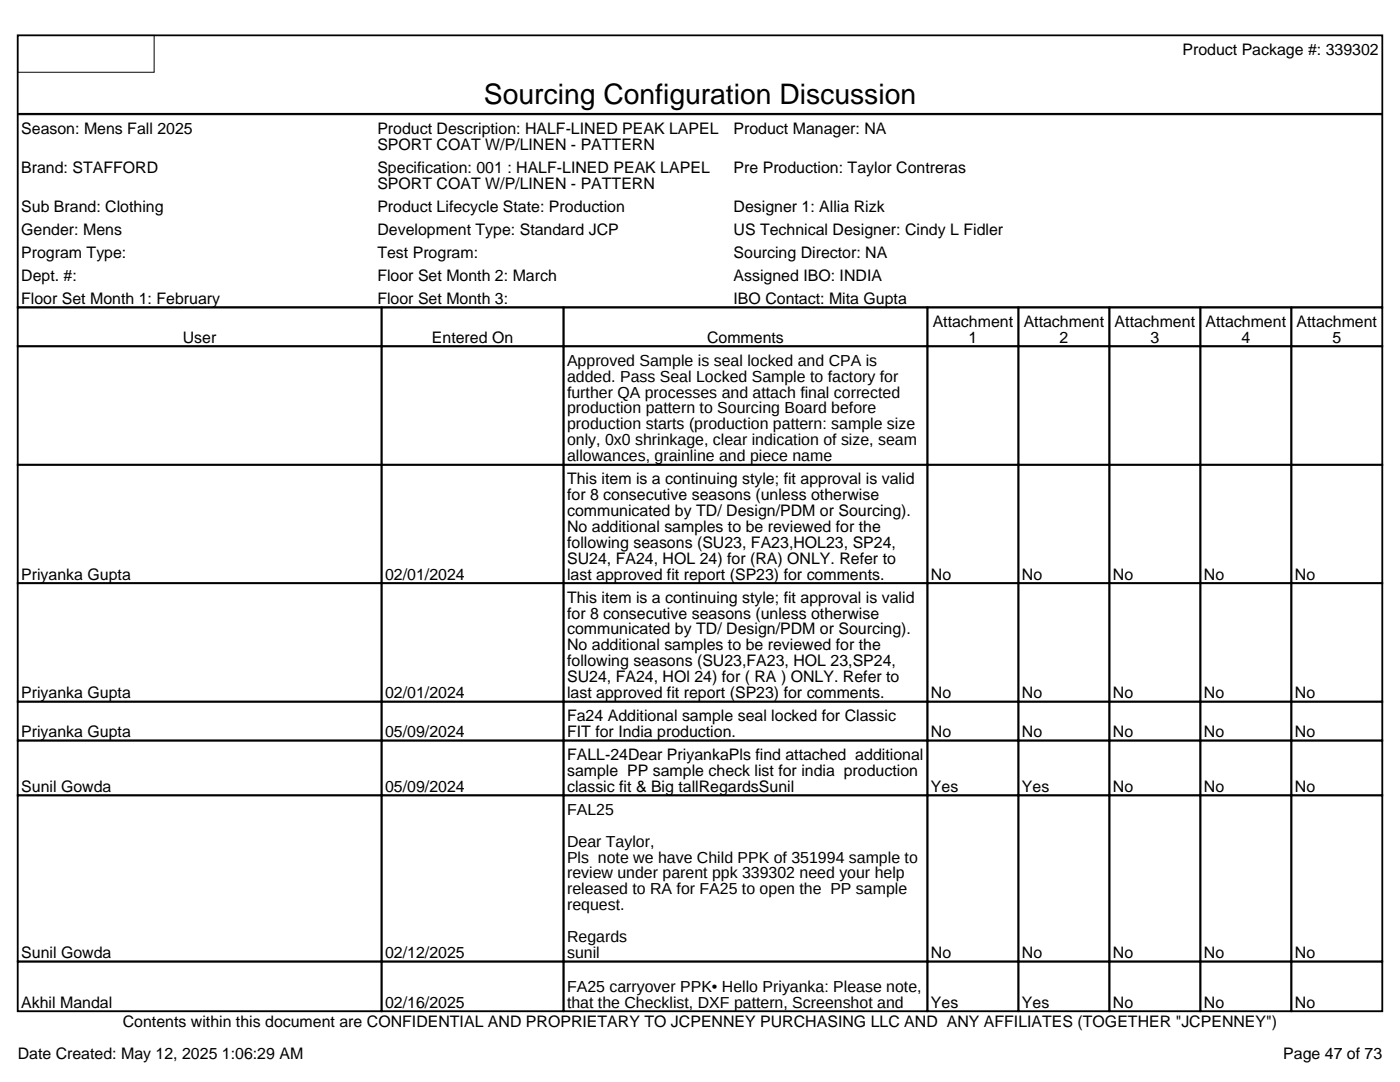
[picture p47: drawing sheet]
<svg xmlns="http://www.w3.org/2000/svg" width="279mm" height="216mm" viewBox="0 0 279 216" stroke-linecap="round" stroke-linejoin="round" font-family="sans-serif">
<defs><g id="words">
<text font-size="5.6" x="96.6" y="20.8">Sourcing Configuration Discussion</text>
<g font-size="3.2">
<text x="236" y="10.9">Product Package #: 339302</text>
<text x="4.2" y="26.8">Season: Mens Fall 2025</text>
<text x="75.3" y="26.8">Product Description: HALF-LINED PEAK LAPEL</text>
<text x="75.3" y="29.9">SPORT COAT W/P/LINEN - PATTERN</text>
<text x="146.4" y="26.8">Product Manager: NA</text>
<text x="4.2" y="34.5">Brand: STAFFORD</text>
<text x="75.3" y="34.5">Specification: 001 : HALF-LINED PEAK LAPEL</text>
<text x="146.4" y="34.5">Pre Production: Taylor Contreras</text>
<text x="75.3" y="37.7">SPORT COAT W/P/LINEN - PATTERN</text>
<text x="4.2" y="42.3">Sub Brand: Clothing</text>
<text x="4.2" y="46.9">Gender: Mens</text>
<text x="75.3" y="42.3">Product Lifecycle State: Production</text>
<text x="75.3" y="46.9">Development Type: Standard JCP</text>
<text x="146.4" y="42.3">Designer 1: Allia Rizk</text>
<text x="146.4" y="46.9">US Technical Designer: Cindy L Fidler</text>
<text x="4.2" y="51.5">Program Type:</text>
<text x="75.3" y="51.5">Test Program:</text>
<text x="146.4" y="51.5">Sourcing Director: NA</text>
<text x="4.2" y="56">Dept. #:</text>
<text x="75.3" y="56">Floor Set Month 2: March</text>
<text x="146.4" y="56">Assigned IBO: INDIA</text>
<text x="4.2" y="60.6">Floor Set Month 1: February</text>
<text x="75.3" y="60.6">Floor Set Month 3:</text>
<text x="146.4" y="60.6">IBO Contact: Mita Gupta</text>
<text x="186.1" y="65.2">Attachment</text>
<text x="204.3" y="65.2">Attachment</text>
<text x="222.5" y="65.2">Attachment</text>
<text x="240.6" y="65.2">Attachment</text>
<text x="258.8" y="65.2">Attachment</text>
<text x="36.5" y="68.4">User</text>
<text x="86.2" y="68.4">Entered On</text>
<text x="141.1" y="68.4">Comments</text>
<text x="193.3" y="68.4">1</text>
<text x="211.4" y="68.4">2</text>
<text x="229.6" y="68.4">3</text>
<text x="247.8" y="68.4">4</text>
<text x="265.9" y="68.4">5</text>
<text x="113.2" y="73">Approved Sample is seal locked and CPA is</text>
<text x="113.2" y="76.2">added. Pass Seal Locked Sample to factory for</text>
<text x="113.2" y="79.3">further QA processes and attach final corrected</text>
<text x="113.2" y="82.5">production pattern to Sourcing Board before</text>
<text x="113.2" y="85.7">production starts (production pattern: sample size</text>
<text x="113.2" y="88.9">only, 0x0 shrinkage, clear indication of size, seam</text>
<text x="113.2" y="92">allowances, grainline and piece name</text>
<text x="113.2" y="96.6">This item is a continuing style; fit approval is valid</text>
<text x="113.2" y="99.8">for 8 consecutive seasons (unless otherwise</text>
<text x="113.2" y="103">communicated by TD/ Design/PDM or Sourcing).</text>
<text x="113.2" y="106.1">No additional samples to be reviewed for the</text>
<text x="113.2" y="109.3">following seasons (SU23, FA23,HOL23, SP24,</text>
<text x="113.2" y="112.5">SU24, FA24, HOL 24) for (RA) ONLY. Refer to</text>
<text x="4.2" y="115.7">Priyanka Gupta</text>
<text x="76.9" y="115.7">02/01/2024</text>
<text x="113.2" y="115.7">last approved fit report (SP23) for comments.</text>
<text x="185.8" y="115.7">No</text>
<text x="204" y="115.7">No</text>
<text x="222.1" y="115.7">No</text>
<text x="240.3" y="115.7">No</text>
<text x="258.4" y="115.7">No</text>
<text x="113.2" y="120.3">This item is a continuing style; fit approval is valid</text>
<text x="113.2" y="123.4">for 8 consecutive seasons (unless otherwise</text>
<text x="113.2" y="126.6">communicated by TD/ Design/PDM or Sourcing).</text>
<text x="113.2" y="129.8">No additional samples to be reviewed for the</text>
<text x="113.2" y="133">following seasons (SU23,FA23, HOL 23,SP24,</text>
<text x="113.2" y="136.1">SU24, FA24, HOl 24) for ( RA ) ONLY. Refer to</text>
<text x="4.2" y="139.3">Priyanka Gupta</text>
<text x="76.9" y="139.3">02/01/2024</text>
<text x="113.2" y="139.3">last approved fit report (SP23) for comments.</text>
<text x="113.2" y="143.9">Fa24 Additional sample seal locked for Classic</text>
<text x="185.8" y="139.3">No</text>
<text x="204" y="139.3">No</text>
<text x="222.1" y="139.3">No</text>
<text x="240.3" y="139.3">No</text>
<text x="258.4" y="139.3">No</text>
<text x="4.2" y="147.1">Priyanka Gupta</text>
<text x="76.9" y="147.1">05/09/2024</text>
<text x="113.2" y="147.1">FIT for India production.</text>
<text x="185.8" y="147.1">No</text>
<text x="204" y="147.1">No</text>
<text x="222.1" y="147.1">No</text>
<text x="240.3" y="147.1">No</text>
<text x="258.4" y="147.1">No</text>
<text x="113.2" y="151.6">FALL-24Dear PriyankaPls find attached additional</text>
<text x="113.2" y="154.8">sample PP sample check list for india production</text>
<text x="4.2" y="158">Sunil Gowda</text>
<text x="76.9" y="158">05/09/2024</text>
<text x="113.2" y="158">classic fit &amp; Big tallRegardsSunil</text>
<text x="185.8" y="158">Yes</text>
<text x="204" y="158">Yes</text>
<text x="222.1" y="158">No</text>
<text x="240.3" y="158">No</text>
<text x="258.4" y="158">No</text>
<text x="113.2" y="162.6">FAL25</text>
<text x="113.2" y="168.9">Dear Taylor,</text>
<text x="113.2" y="172.1">Pls note we have Child PPK of 351994 sample to</text>
<text x="113.2" y="175.3">review under parent ppk 339302 need your help</text>
<text x="113.2" y="178.5">released to RA for FA25 to open the PP sample</text>
<text x="113.2" y="181.6">request.</text>
<text x="4.2" y="191.2">Sunil Gowda</text>
<text x="76.9" y="191.2">02/12/2025</text>
<text x="113.2" y="188">Regards</text>
<text x="113.2" y="191.2">sunil</text>
<text x="185.8" y="191.2">No</text>
<text x="204" y="191.2">No</text>
<text x="222.1" y="191.2">No</text>
<text x="240.3" y="191.2">No</text>
<text x="258.4" y="191.2">No</text>
<text x="113.2" y="197.9">FA25 carryover PPK• Hello Priyanka: Please note,</text>
<text x="4.2" y="201.1">Akhil Mandal</text>
<text x="76.9" y="201.1">02/16/2025</text>
<text x="113.2" y="201.1">that the Checklist, DXF pattern, Screenshot and</text>
<text x="185.8" y="201.1">Yes</text>
<text x="204" y="201.1">Yes</text>
<text x="222.1" y="201.1">No</text>
<text x="240.3" y="201.1">No</text>
<text x="258.4" y="201.1">No</text>
<text x="24.5" y="205">Contents within this document are CONFIDENTIAL AND PROPRIETARY TO JCPENNEY PURCHASING LLC AND ANY AFFILIATES (TOGETHER &quot;JCPENNEY&quot;)</text>
<text x="3.5" y="211.3">Date Created: May 12, 2025 1:06:29 AM</text>
<text x="256.1" y="211.3">Page 47 of 73</text>
</g>
</g></defs>
<g fill="none" stroke="#000" stroke-width=".35">
<path d="M3.5 7.1h272.4v54.2h-272.4zM3.5 22.7h272.4M3.5 61.3h72.7v7.8h-72.7zM3.5 69.1h72.7v23.6h-72.7zM76.2 61.3h36.3v7.8h-36.3zM76.2 69.1h36.3v23.6h-36.3zM112.5 61.3h72.6v7.8h-72.6zM112.5 69.1h72.6v23.6h-72.6zM185.1 61.3h18.1v7.8h-18.1zM185.1 69.1h18.1v23.6h-18.1zM203.2 61.3h18.2v7.8h-18.2zM203.2 69.1h18.2v23.6h-18.2z"/>
<path d="M221.4 61.3h18.2v7.8h-18.2zM221.4 69.1h18.2v23.6h-18.2zM239.6 61.3h18.1v7.8h-18.1zM239.6 69.1h18.1v23.6h-18.1zM257.7 61.3h18.2v7.8h-18.2zM257.7 69.1h18.2v23.6h-18.2zM3.5 92.7h72.7v23.7h-72.7zM76.2 92.7h36.3v23.7h-36.3zM112.5 92.7h72.6v23.7h-72.6zM185.1 92.7h18.1v23.7h-18.1zM203.2 92.7h18.2v23.7h-18.2zM221.4 92.7h18.2v23.7h-18.2z"/>
<path d="M239.6 92.7h18.1v23.7h-18.1zM257.7 92.7h18.2v23.7h-18.2zM3.5 116.4h72.7v23.6h-72.7zM76.2 116.4h36.3v23.6h-36.3zM112.5 116.4h72.6v23.6h-72.6zM185.1 116.4h18.1v23.6h-18.1zM203.2 116.4h18.2v23.6h-18.2zM221.4 116.4h18.2v23.6h-18.2zM239.6 116.4h18.1v23.6h-18.1zM257.7 116.4h18.2v23.6h-18.2zM3.5 140h72.7v7.8h-72.7zM3.5 147.8h72.7v10.9h-72.7z"/>
<path d="M3.5 158.7h72.7v33.2h-72.7zM76.2 140h36.3v7.8h-36.3zM76.2 147.8h36.3v10.9h-36.3zM76.2 158.7h36.3v33.2h-36.3zM112.5 140h72.6v7.8h-72.6zM112.5 147.8h72.6v10.9h-72.6zM112.5 158.7h72.6v33.2h-72.6zM185.1 140h18.1v7.8h-18.1zM185.1 147.8h18.1v10.9h-18.1zM185.1 158.7h18.1v33.2h-18.1zM203.2 140h18.2v7.8h-18.2zM203.2 147.8h18.2v10.9h-18.2z"/>
<path d="M203.2 158.7h18.2v33.2h-18.2zM221.4 140h18.2v7.8h-18.2zM221.4 147.8h18.2v10.9h-18.2zM221.4 158.7h18.2v33.2h-18.2zM239.6 140h18.1v7.8h-18.1zM239.6 147.8h18.1v10.9h-18.1zM239.6 158.7h18.1v33.2h-18.1zM257.7 140h18.2v7.8h-18.2zM257.7 147.8h18.2v10.9h-18.2zM257.7 158.7h18.2v33.2h-18.2zM3.5 191.9h72.7v9.9h-72.7zM76.2 191.9h36.3v9.9h-36.3z"/>
<path d="M112.5 191.9h72.6v9.9h-72.6zM185.1 191.9h18.1v9.9h-18.1zM203.2 191.9h18.2v9.9h-18.2zM221.4 191.9h18.2v9.9h-18.2zM239.6 191.9h18.1v9.9h-18.1zM257.7 191.9h18.2v9.9h-18.2z"/>
</g>
<path d="M3.5 7.1h27.3v7.3h-27.3zM3.5 22.9h272.4v38.4h-272.4zM3.5 61.3h272.4v140.5h-272.4z" fill="none" stroke="#000" stroke-width=".2"/>
<use href="#words"/>
</svg>
